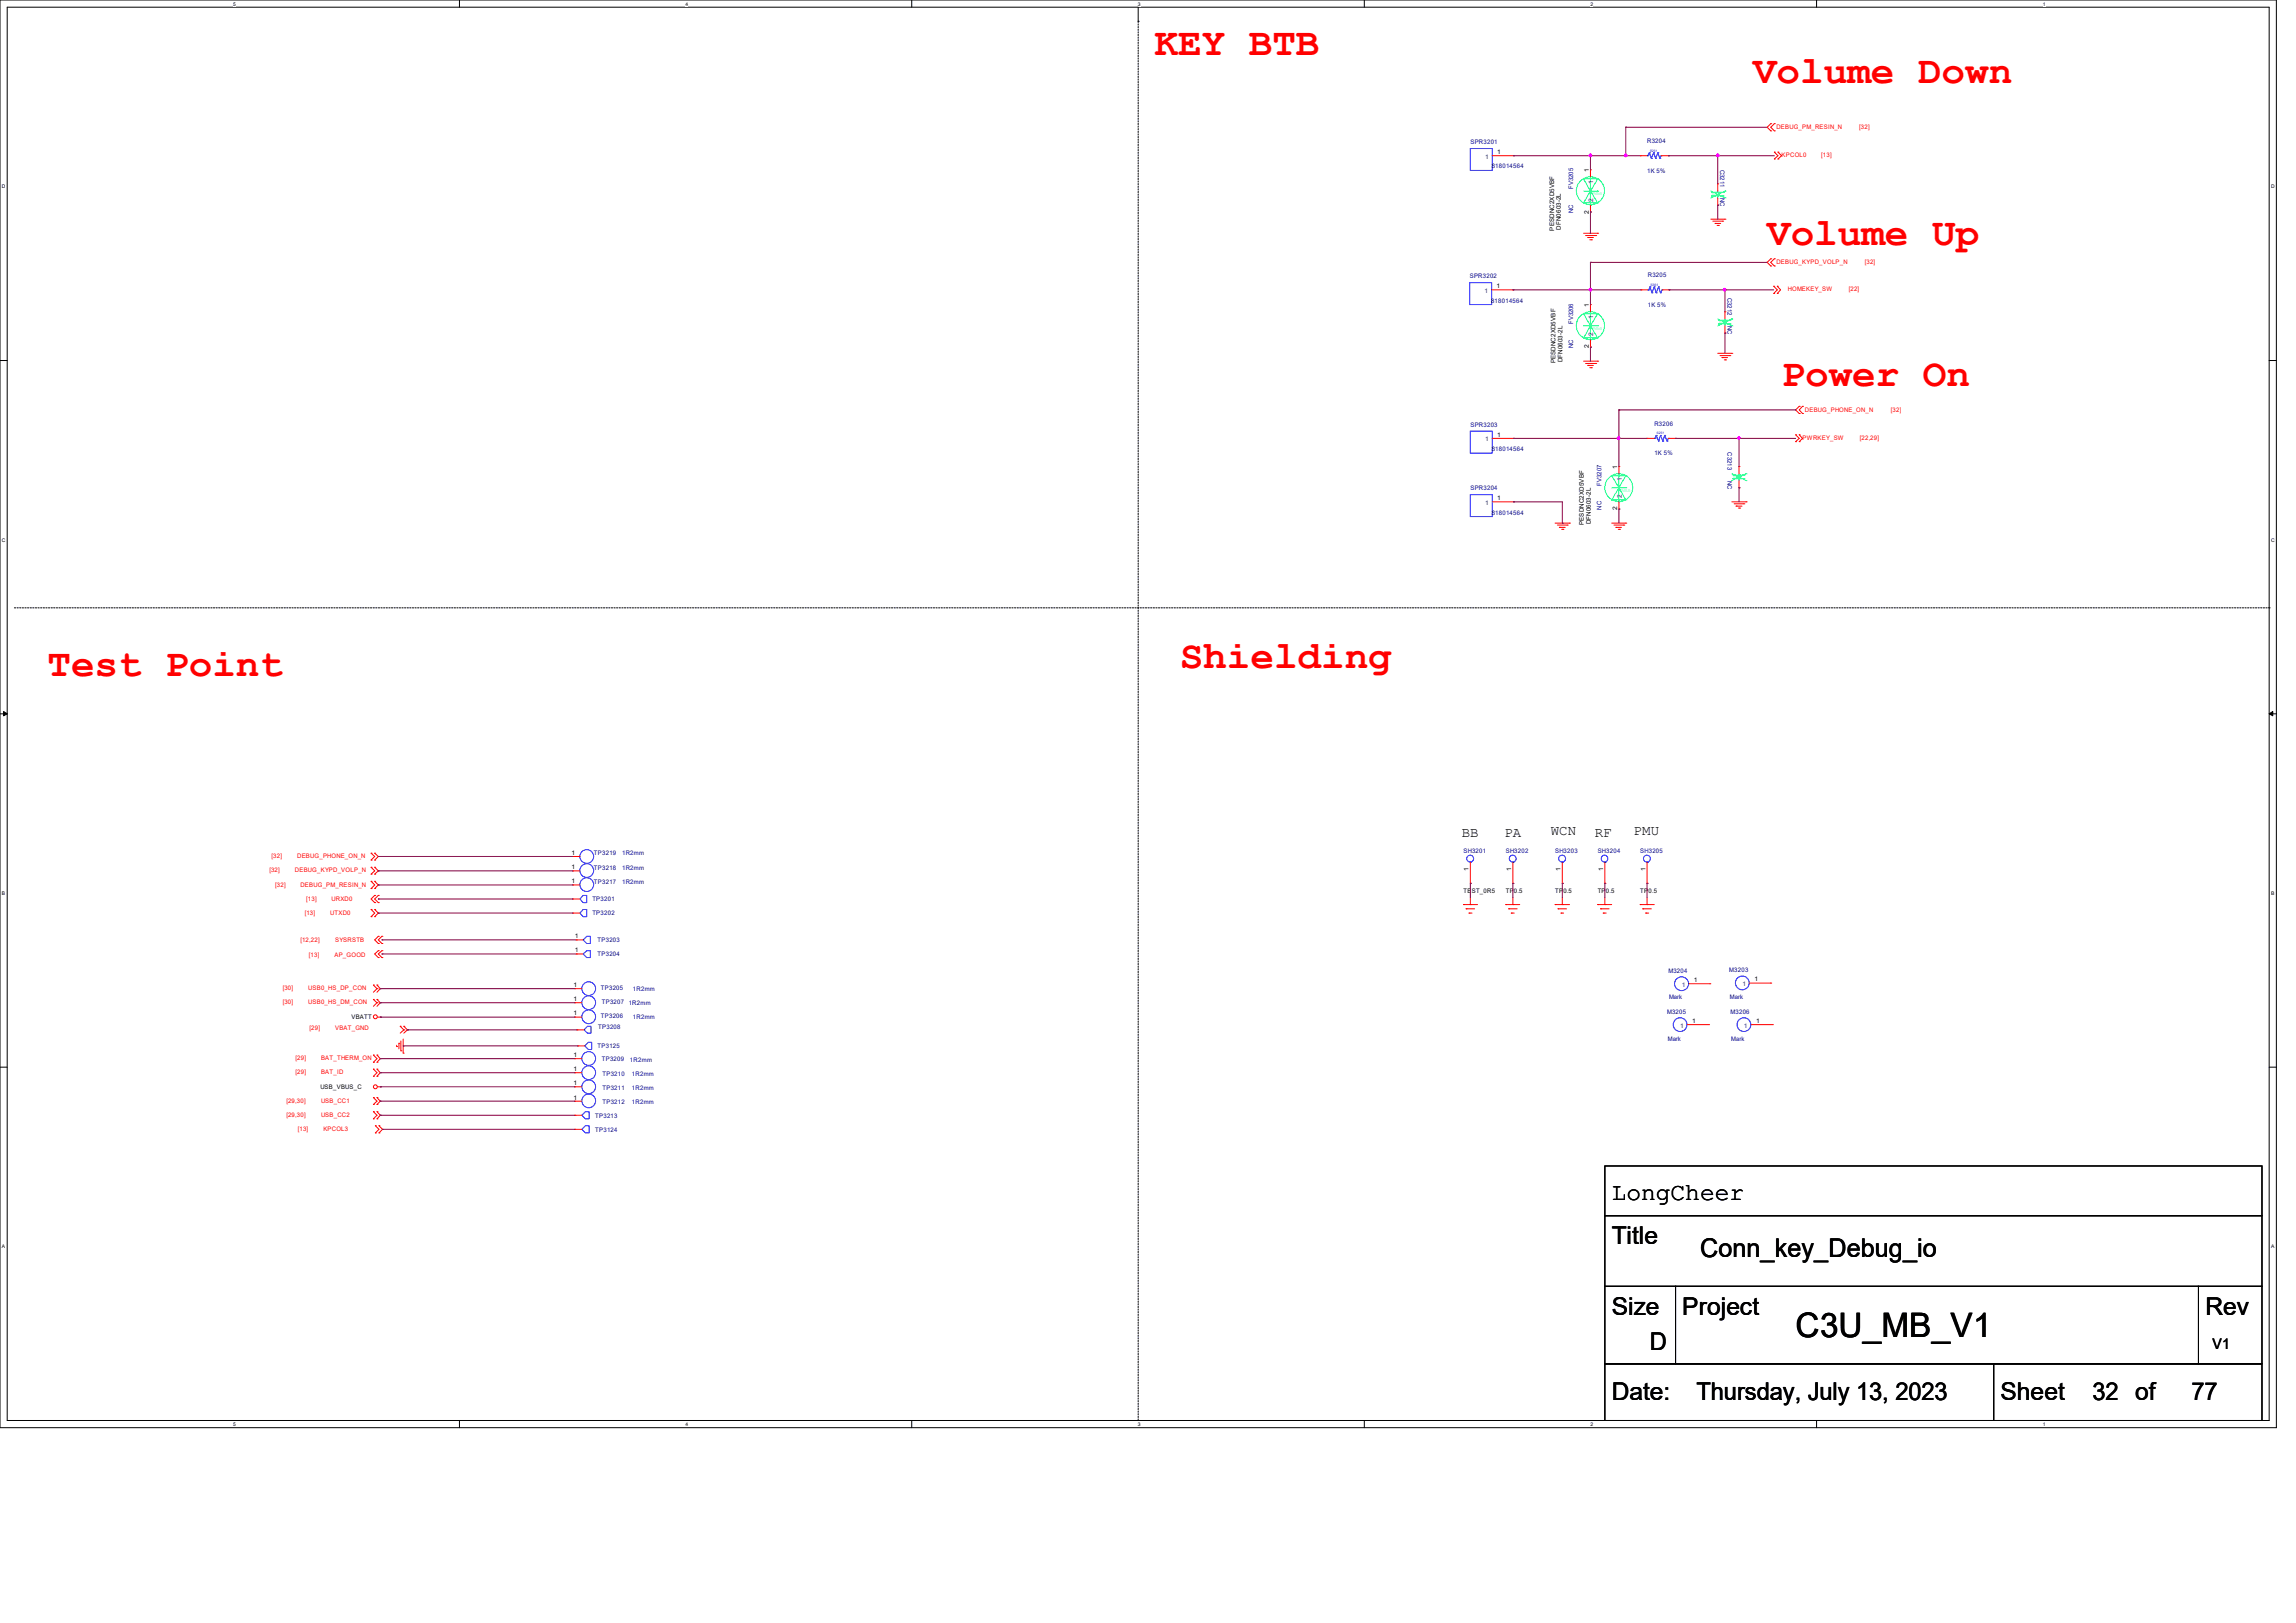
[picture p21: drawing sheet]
<svg xmlns="http://www.w3.org/2000/svg" width="297mm" height="210mm" viewBox="0 0 297 210" stroke-linecap="round" stroke-linejoin="round" font-family="sans-serif">
<defs><g id="words">
<g font-size="5.1" fill="#f00">
<text x="149.4" y="7.1">KEY BTB</text>
<text x="226.8" y="10.7">Volume Down</text>
<text x="228.6" y="31.7">Volume Up</text>
<text x="230.5" y="50">Power On</text>
<text x="6.1" y="87.4">Test Point</text>
<text x="152.6" y="86.4">Shielding</text>
</g>
<text font-size="4.4" x="232.3" y="173.1">C3U_MB_V1</text>
<text font-size="3.3" x="219.9" y="162.6">Conn_key_Debug_io</text>
<g font-size="3.2">
<text x="208.5" y="155.2">LongCheer</text>
<text x="208.5" y="161">Title</text>
<text x="208.5" y="170.2">Size</text>
<text x="217.6" y="170.2">Project</text>
<text x="285.3" y="170.2">Rev</text>
<text x="213.4" y="174.8">D</text>
<text x="208.5" y="181.1">Date:</text>
<text x="219.5" y="181.1">Thursday, July 13, 2023</text>
<text x="258.8" y="181.1">Sheet</text>
<text x="270.7" y="181.1">32 of</text>
<text x="283.5" y="181.1">77</text>
</g>
<text font-size="1.9" x="286.2" y="174.5">V1</text>
<g font-size="1.8">
<text x="200.6" y="108">WCN</text>
<text x="211.3" y="108">PMU</text>
<text x="189.1" y="108.3">BB</text>
<text x="194.6" y="108.2">PA</text>
<text x="206.3" y="108.2">RF</text>
</g>
<g font-size=".8" fill="#f00">
<text x="229.8" y="16.7">DEBUG_PM_RESIN_N</text>
<text x="240.5" y="16.7">[32]</text>
<text x="230.5" y="20.4">KPCOL0</text>
<text x="235.6" y="20.4">[13]</text>
<text x="229.8" y="34.2">DEBUG_KYPD_VOLP_N</text>
<text x="241.2" y="34.2">[32]</text>
<text x="231.3" y="37.7">HOMEKEY_SW</text>
<text x="239.2" y="37.7">[22]</text>
<text x="233.5" y="53.3">DEBUG_PHONE_ON_N</text>
<text x="244.6" y="53.3">[32]</text>
<text x="233.2" y="56.9">PWRKEY_SW</text>
<text x="240.6" y="56.9">[22,29]</text>
<text x="34.8" y="112.9">[32]</text>
<text x="35.1" y="111">[32]</text>
<text x="38.1" y="112.9">DEBUG_KYPD_VOLP_N</text>
<text x="38.4" y="111">DEBUG_PHONE_ON_N</text>
<text x="35.6" y="114.7">[32]</text>
<text x="38.9" y="114.7">DEBUG_PM_RESIN_N</text>
<text x="39.4" y="118.4">[13]</text>
<text x="39.6" y="116.5">[13]</text>
<text x="42.7" y="118.4">UTXD0</text>
<text x="42.9" y="116.5">URXD0</text>
<text x="38.9" y="121.8">[12,22]</text>
<text x="40" y="123.9">[13]</text>
<text x="43.3" y="123.9">AP_GOOD</text>
<text x="43.4" y="121.8">SYSRSTB</text>
<text x="36.6" y="128.1">[30]</text>
<text x="36.6" y="129.9">[30]</text>
<text x="39.9" y="128.1">USB0_HS_DP_CON</text>
<text x="39.9" y="129.9">USB0_HS_DM_CON</text>
<text x="38.2" y="137.2">[29]</text>
<text x="40" y="133.3">[29]</text>
<text x="41.5" y="137.2">BAT_THERM_ON</text>
<text x="43.4" y="133.3">VBAT_GND</text>
<text x="37" y="142.7">[29,30]</text>
<text x="38.2" y="139">[29]</text>
<text x="41.5" y="139">BAT_ID</text>
<text x="41.5" y="142.7">USB_CC1</text>
<text x="37" y="144.5">[29,30]</text>
<text x="38.5" y="146.3">[13]</text>
<text x="41.5" y="144.5">USB_CC2</text>
<text x="41.8" y="146.3">KPCOL3</text>
</g>
<g font-size=".8" fill="#000080">
<text x="190.2" y="18.6">SPR3201</text>
<text x="193" y="21.8">818014564</text>
<text x="213.1" y="18.5">R3204</text>
<text x="213.1" y="22.4">1K 5%</text>
<text x="222.5" y="22" transform="rotate(90 222.5 22)">C3211</text>
<text x="203.5" y="27.6" transform="rotate(-90 203.5 27.6)">NC</text>
<text x="203.5" y="24.4" transform="rotate(-90 203.5 24.4)">FV3205</text>
<text x="222.5" y="25.6" transform="rotate(90 222.5 25.6)">NC</text>
<text x="190.1" y="36">SPR3202</text>
<text x="213.2" y="35.9">R3205</text>
<text x="192.9" y="39.2">818014564</text>
<text x="203.5" y="41.9" transform="rotate(-90 203.5 41.9)">FV3206</text>
<text x="213.2" y="39.7">1K 5%</text>
<text x="223.5" y="38.5" transform="rotate(90 223.5 38.5)">C3212</text>
<text x="203.5" y="45" transform="rotate(-90 203.5 45)">NC</text>
<text x="223.5" y="42.2" transform="rotate(90 223.5 42.2)">NC</text>
<text x="190.2" y="55.2">SPR3203</text>
<text x="193" y="58.4">818014564</text>
<text x="214" y="55.1">R3206</text>
<text x="214" y="58.9">1K 5%</text>
<text x="223.5" y="58.5" transform="rotate(90 223.5 58.5)">C3213</text>
<text x="190.2" y="63.4">SPR3204</text>
<text x="207.2" y="66" transform="rotate(-90 207.2 66)">NC</text>
<text x="207.2" y="62.8" transform="rotate(-90 207.2 62.8)">FV3207</text>
<text x="223.5" y="62.2" transform="rotate(90 223.5 62.2)">NC</text>
<text x="193" y="66.6">818014564</text>
<text x="76.8" y="112.5">TP3218</text>
<text x="76.8" y="110.7">TP3219</text>
<text x="80.5" y="112.5">1R2mm</text>
<text x="80.5" y="110.7">1R2mm</text>
<text x="189.3" y="110.3">SH3201</text>
<text x="194.8" y="110.3">SH3202</text>
<text x="201.2" y="110.3">SH3203</text>
<text x="206.7" y="110.3">SH3204</text>
<text x="212.2" y="110.3">SH3205</text>
<text x="76.6" y="116.6">TP3201</text>
<text x="76.6" y="118.4">TP3202</text>
<text x="76.8" y="114.3">TP3217</text>
<text x="80.5" y="114.3">1R2mm</text>
<text x="77.3" y="121.8">TP3203</text>
<text x="77.3" y="123.7">TP3204</text>
<text x="215.8" y="125.9">M3204</text>
<text x="223.7" y="125.8">M3203</text>
<text x="77.7" y="131.7">TP3206</text>
<text x="77.7" y="128.1">TP3205</text>
<text x="77.9" y="129.9">TP3207</text>
<text x="81.3" y="130.1">1R2mm</text>
<text x="81.9" y="131.9">1R2mm</text>
<text x="81.9" y="128.2">1R2mm</text>
<text x="215.7" y="131.2">M3205</text>
<text x="215.9" y="129.3">Mark</text>
<text x="223.8" y="129.2">Mark</text>
<text x="223.9" y="131.2">M3206</text>
<text x="77.3" y="135.6">TP3125</text>
<text x="77.4" y="133.1">TP3208</text>
<text x="77.9" y="137.3">TP3209</text>
<text x="81.5" y="137.4">1R2mm</text>
<text x="215.7" y="134.7">Mark</text>
<text x="224" y="134.7">Mark</text>
<text x="77.9" y="142.9">TP3212</text>
<text x="77.9" y="141">TP3211</text>
<text x="77.9" y="139.2">TP3210</text>
<text x="81.8" y="142.9">1R2mm</text>
<text x="81.8" y="141">1R2mm</text>
<text x="81.8" y="139.2">1R2mm</text>
<text x="77" y="144.7">TP3213</text>
<text x="77" y="146.5">TP3124</text>
</g>
<g font-size=".8" fill="#004080">
<text x="192.1" y="20.5">1</text>
<text x="206.1" y="23.8" transform="rotate(-90 206.1 23.8)">1</text>
<text x="206.1" y="26.1" transform="rotate(-90 206.1 26.1)">2</text>
<text x="192" y="37.9">1</text>
<text x="206.1" y="41.3" transform="rotate(-90 206.1 41.3)">1</text>
<text x="206.1" y="43.5" transform="rotate(-90 206.1 43.5)">2</text>
<text x="192.1" y="57.1">1</text>
<text x="192.1" y="65.3">1</text>
<text x="209.8" y="64.5" transform="rotate(-90 209.8 64.5)">2</text>
<text x="209.8" y="62.2" transform="rotate(-90 209.8 62.2)">1</text>
<text x="217.6" y="127.7">1</text>
<text x="225.4" y="127.6">1</text>
<text x="217.3" y="133">1</text>
<text x="225.6" y="133">1</text>
</g>
<g font-size=".8">
<text x="193.7" y="19.9">1</text>
<text x="205.5" y="22.2" transform="rotate(-90 205.5 22.2)">1</text>
<text x="201" y="29.8" transform="rotate(-90 201 29.8)">PESDNC2XD5VBF</text>
<text x="201.9" y="29.7" transform="rotate(-90 201.9 29.7)">DFN0603-2L</text>
<text x="205.5" y="27.6" transform="rotate(-90 205.5 27.6)">2</text>
<text x="193.6" y="37.3">1</text>
<text x="205.5" y="39.7" transform="rotate(-90 205.5 39.7)">1</text>
<text x="201.2" y="47" transform="rotate(-90 201.2 47)">PESDNC2XD5VBF</text>
<text x="202.1" y="46.9" transform="rotate(-90 202.1 46.9)">DFN0603-2L</text>
<text x="205.5" y="45.1" transform="rotate(-90 205.5 45.1)">2</text>
<text x="193.7" y="56.5">1</text>
<text x="193.7" y="64.7">1</text>
<text x="209.2" y="60.7" transform="rotate(-90 209.2 60.7)">1</text>
<text x="204.9" y="67.9" transform="rotate(-90 204.9 67.9)">PESDNC2XD5VBF</text>
<text x="205.8" y="67.9" transform="rotate(-90 205.8 67.9)">DFN0603-2L</text>
<text x="209.2" y="66" transform="rotate(-90 209.2 66)">2</text>
<text x="73.9" y="112.5">1</text>
<text x="73.9" y="110.6">1</text>
<text x="190" y="112.7" transform="rotate(-90 190 112.7)">1</text>
<text x="195.5" y="112.7" transform="rotate(-90 195.5 112.7)">1</text>
<text x="201.9" y="112.7" transform="rotate(-90 201.9 112.7)">1</text>
<text x="207.4" y="112.7" transform="rotate(-90 207.4 112.7)">1</text>
<text x="212.8" y="112.7" transform="rotate(-90 212.8 112.7)">1</text>
<text x="73.9" y="114.3">1</text>
<text x="189.3" y="115.5">TEST_0R5</text>
<text x="194.8" y="115.5">TP0.5</text>
<text x="201.2" y="115.5">TP0.5</text>
<text x="206.7" y="115.5">TP0.5</text>
<text x="212.2" y="115.5">TP0.5</text>
<text x="74.3" y="121.4">1</text>
<text x="74.3" y="123.2">1</text>
<text x="45.5" y="131.8">VBATT</text>
<text x="74.2" y="131.4">1</text>
<text x="74.2" y="127.7">1</text>
<text x="74.2" y="129.5">1</text>
<text x="219.1" y="127.1">1</text>
<text x="227" y="127">1</text>
<text x="74.2" y="136.8">1</text>
<text x="218.9" y="132.4">1</text>
<text x="227.2" y="132.4">1</text>
<text x="41.4" y="140.9">USB_VBUS_C</text>
<text x="74.2" y="142.3">1</text>
<text x="74.2" y="140.4">1</text>
<text x="74.2" y="138.6">1</text>
</g>
<g font-size=".6">
<text x="30.2" y=".7">5</text>
<text x="88.7" y=".7">4</text>
<text x="147.2" y=".7">3</text>
<text x="205.7" y=".7">2</text>
<text x="264.2" y=".7">1</text>
<text x=".3" y="24.4">D</text>
<text x="293.8" y="24.4">D</text>
<text x=".3" y="70.1">C</text>
<text x="293.8" y="70.1">C</text>
<text x=".3" y="115.8">B</text>
<text x="293.8" y="115.8">B</text>
<text x=".3" y="161.5">A</text>
<text x="293.8" y="161.5">A</text>
<text x="30.2" y="184.5">5</text>
<text x="88.7" y="184.5">4</text>
<text x="147.2" y="184.5">3</text>
<text x="205.7" y="184.5">2</text>
<text x="264.2" y="184.5">1</text>
</g>
<g font-size=".4" fill="#00f">
<text x="213.4" y="19.6">0201</text>
<text x="213.5" y="37">0201</text>
<text x="214.3" y="56.2">0201</text>
</g>
<g font-size=".4" fill="#00ff80">
<text x="206" y="25.2">TVS-B</text>
<text x="221.5" y="25.2">0201</text>
<text x="222.4" y="41.8">0201</text>
<text x="206" y="42.7">TVS-B</text>
<text x="209.6" y="63.6">TVS-B</text>
<text x="224.2" y="61.8">0201</text>
</g>
</g></defs>
<path d="M0 0h294.5v184.7h-294.5zM.9 .9h292.6v182.9h-292.6z" fill="none" stroke="#000" stroke-width=".13"/>
<g fill="#fff">
<path d="M30.2 .1h.3v.7h-.3z"/>
<path d="M30.2 183.9h.3v.8h-.3z"/>
</g>
<path d="M59.4 0v.9M59.4 183.8v.9" fill="none" stroke="#000" stroke-width=".13"/>
<g fill="#fff">
<path d="M88.7 .1h.3v.7h-.3z"/>
<path d="M88.7 183.9h.3v.8h-.3z"/>
</g>
<path d="M117.9 0v.9M117.9 183.8v.9" fill="none" stroke="#000" stroke-width=".13"/>
<g fill="#fff">
<path d="M147.2 .1h.3v.7h-.3z"/>
<path d="M147.2 183.9h.3v.8h-.3z"/>
</g>
<path d="M176.5 0v.9M176.5 183.8v.9" fill="none" stroke="#000" stroke-width=".13"/>
<g fill="#fff">
<path d="M205.7 .1h.4v.7h-.4z"/>
<path d="M205.7 183.9h.4v.8h-.4z"/>
</g>
<path d="M235 0v.9M235 183.8v.9" fill="none" stroke="#000" stroke-width=".13"/>
<g fill="#fff">
<path d="M264.2 .1h.4v.7h-.4z"/>
<path d="M264.2 183.9h.4v.8h-.4z"/>
<path d="M.3 23.8h.4v.7h-.4z"/>
<path d="M293.8 23.8h.5v.7h-.5z"/>
<path d="M.3 69.5h.4v.7h-.4z"/>
<path d="M293.8 69.5h.5v.7h-.5z"/>
</g>
<path d="M0 46.7h.9M293.5 46.7h1" fill="none" stroke="#000" stroke-width=".13"/>
<g fill="#fff">
<path d="M.3 115.2h.4v.8h-.4z"/>
<path d="M293.8 115.2h.4v.8h-.4z"/>
</g>
<path d="M0 92.4h.9M293.5 92.4h1" fill="none" stroke="#000" stroke-width=".13"/>
<path d="M.5 92.1l.4 .3-.4 .2zM293.5 92.4l.5-.3v.5z" fill="#000" stroke="#000" stroke-width=".13"/>
<g fill="#fff">
<path d="M.3 161h.3v.7h-.3z"/>
<path d="M293.8 161h.4v.7h-.4z"/>
</g>
<g fill="none" stroke="#000" stroke-width=".13">
<path d="M147.2 2.8h.1M147.2 .9v182.9M1.9 78.7h291.6M293.5 78.7h.1M0 138.1h.9M293.5 138.1h1M207.6 157.3h85v9.2h-85zM207.6 150.9h85v6.4h-85zM207.6 166.5h9.1v10h-9.1zM207.6 176.5h50.3v7.3h-50.3zM216.7 166.5h67.7v10h-67.7zM257.9 176.5h34.7v7.3h-34.7z"/>
<path d="M284.4 166.5h8.2v10h-8.2zM147.2 183.8h.1"/>
</g>
<g fill="none" stroke="#f00" stroke-width=".13">
<path d="M229.1 16.9h.1M229.1 16h.1M229.1 16l-.5 .5 .5 .4M229.5 19.7h.1M229.5 16h.1M229.5 16.9h.1M229.5 19.7l.5 .5-.5 .4M229.5 16l-.4 .5 .4 .4M230 19.7h.1M230 19.7l.5 .5-.5 .4M193 37.5h2.7M193 20.2h2.8"/>
<path d="M195.7 37.5h.1M195.8 20.2h.1M204.9 30.2h1.8M205.1 30.5h1.3M205.4 30.7h.1M205.4 30.7h.7M205.7 31h.2M205.7 39.4h.1M205.7 22h.1M205.7 27.4h.1M205.7 22v.9M205.7 26.5v.9"/>
<path d="M205.7 39.4v.9M205.9 31h.1M206.4 30.5h.1M206.7 30.2h.1M212.2 20.2h.1M212.2 20.2h.9M212.3 37.5h.1M212.3 37.5h.8M214.9 20.2h.9M215 37.5h.9M215.8 20.2h.1M215.9 37.5h.1"/>
<path d="M221.3 28.4h1.8M221.6 28.6h1.2M221.9 28.9h.1M221.9 28.9h.7M222.1 29.2h.2M222.2 23.8h.1M222.2 26.5h.1M222.2 23.8v.9M222.2 25.6v.9M222.3 29.2h.1M222.8 28.6h.1M223.1 28.4h.1"/>
<path d="M229.1 34.4h.1M229.1 33.5h.1M229.1 33.5l-.5 .5 .5 .4M229.4 38h.1M229.4 37h.1M229.4 37l.5 .5-.5 .5M229.5 20.6h.1M229.5 33.5h.1M229.5 34.4h.1M229.5 33.5l-.4 .5 .4 .4M229.9 38h.1M229.9 37h.1"/>
<path d="M229.9 37l.4 .5-.4 .5M230 20.6h.1M193 56.7h2.8M195.8 56.7h.1M204.9 46.7h1.8M205.1 47h1.3M205.4 47.3h.1M205.4 47.3h.7M205.7 47.6h.2M205.7 44.9h.1M205.7 44v.9M205.9 47.6h.1"/>
<path d="M206.4 47h.1M206.7 46.7h.1M213.1 56.7h.1M213.1 56.7h.9M215.8 56.7h.9M216.7 56.7h.1M222.2 45.7h1.8M222.5 46h1.3M222.8 46.3h.1M222.8 46.3h.7M223.1 46.6h.1M223.1 40.3h.1"/>
<path d="M223.1 43.1h.1M223.1 40.3v1M223.1 42.2v.9M223.2 46.6h.1M223.8 46h.1M224 45.7h.1M232.3 57.1h.1M232.3 56.3h.1M232.3 56.3l.4 .4-.4 .4M232.7 57.1h.1M232.7 56.3h.1M232.7 53.5h.1"/>
<path d="M232.7 52.6h.1M232.7 56.3l.5 .4-.5 .4M232.7 52.6l-.4 .4 .4 .5M233.2 52.6h.1M233.2 53.5h.1M233.2 52.6l-.5 .4 .5 .5M193 64.9h2.8M195.8 64.9h.1M201.2 67.7h1.8M201.5 67.9h1.2M201.7 68.2h.1M201.7 68.2h.8"/>
<path d="M202 68.5h.2M202.2 68.5h.1M202.7 67.9h.1M203 67.7h.1M208.5 67.7h1.8M208.8 67.9h1.3M209 68.2h.1M209 68.2h.8M209.3 68.5h.2M209.4 60.4h.1M209.4 65.9h.1M209.4 60.4v.9"/>
<path d="M209.4 64.9v1M209.5 68.5h.1M210.1 67.9h.1M210.3 67.7h.1M224 64.9h1.9M224.3 65.2h1.3M224.6 65.5h.1M224.6 65.5h.7M224.9 65.7h.1M225 60.4h.1M225 63.1h.1M225 60.4v.9"/>
<path d="M225 62.2v.9M225 65.7h.1M225.6 65.2h.1M225.9 64.9h.1M48 117.7h.1M48 118.6h.1M48 114h.1M48 115h.1M48 112.2h.1M48 113.1h.1M48 110.4h.1M48 111.3h.1"/>
<path d="M48 117.7l.5 .5-.5 .4M48 114l.5 .5-.5 .5M48 112.2l.5 .5-.5 .4M48 110.4l.5 .4-.5 .5M48.5 115.9h.1M48.5 116.8h.1M48.5 118.6h.1M48.5 117.7h.1M48.5 115h.1M48.5 114h.1M48.5 113.1h.1M48.5 112.2h.1"/>
<path d="M48.5 111.3h.1M48.5 110.4h.1M48.5 115.9l-.5 .4 .5 .5M48.5 117.7l.4 .5-.4 .4M48.5 114l.4 .5-.4 .5M48.5 112.2l.4 .5-.4 .4M48.5 110.4l.4 .4-.4 .5M48.9 115.9h.1M48.9 116.8h.1M48.9 115.9l-.4 .4 .4 .5M74.1 112.7h.1M74.1 116.3h.1"/>
<path d="M74.1 118.2h.1M74.1 114.5h.1M74.1 110.8h.1M74.1 118.2h.9M74.1 112.7h.9M74.1 116.3h.9M74.1 114.5h.9M74.1 110.8h.9M189.3 117.1h.1M189.3 117.1h1.8M189.7 117.6h.1M189.7 117.6h1.1"/>
<path d="M190 118.2h.1M190 118.2h.4M190.2 117.1h.1M190.2 114.3h.1M190.2 111.6v2.7M190.2 116.2v.9M194.8 117.1h.1M194.8 117.1h1.8M195.2 117.6h.1M195.2 117.6h1.1M195.5 118.2h.1M195.5 118.2h.4"/>
<path d="M195.7 117.1h.1M195.7 114.3h.1M195.7 111.6v2.7M195.7 116.2v.9M201.2 117.1h.1M201.2 117.1h1.8M201.5 117.6h.1M201.5 117.6h1.1M201.9 118.2h.1M201.9 118.2h.4M202.1 117.1h.1M202.1 114.3h.1"/>
<path d="M202.1 111.6v2.7M202.1 116.2v.9M206.7 117.1h.1M206.7 117.1h1.8M207.1 117.6h.1M207.1 117.6h1.1M207.4 118.2h.1M207.4 118.2h.4M207.6 117.1h.1M207.6 114.3h.1M207.6 111.6v2.7M207.6 116.2v.9"/>
<path d="M212.2 117.1h.1M212.2 117.1h1.8M212.5 117.6h.1M212.5 117.6h1.1M212.9 118.2h.1M212.9 118.2h.4M213.1 117.1h.1M213.1 114.3h.1M213.1 111.6v2.7M213.1 116.2v.9M48.3 127.5h.1M48.3 129.3h.1"/>
<path d="M48.3 136.5h.1M48.3 137.5h.1M48.3 138.3h.1M48.3 139.3h.1M48.3 127.5l.5 .4M48.3 129.3l.5 .5M48.3 136.5l.5 .5-.5 .5M48.3 138.3l.5 .5-.5 .5M48.8 127.9h.1M48.8 127.5h.1M48.8 129.8h.1M48.8 129.3h.1"/>
<path d="M48.8 137.5h.1M48.8 136.5h.1M48.8 139.3h.1M48.8 138.3h.1M48.8 127.9l-.5 .5M48.8 127.5l.4 .4M48.8 129.8l-.5 .4M48.8 129.3l.4 .5M48.8 136.5l.4 .5-.4 .5M48.8 138.3l.4 .5-.4 .5M48.9 131.6h.3M48.9 121.2h.1"/>
<path d="M48.9 122.1h.1M48.9 123h.1M48.9 123.9h.1M48.9 121.2l-.4 .4 .4 .5M48.9 123l-.4 .4 .4 .5M49.2 131.6h.1M49.2 127.9h.1M49.2 129.8h.1M49.2 127.9l-.4 .5M49.2 129.8l-.4 .4M49.4 121.2h.1M49.4 122.1h.1"/>
<path d="M49.4 123h.1M49.4 123.9h.1M49.4 121.2l-.5 .4 .5 .5M49.4 123l-.5 .4 .5 .5M51.3 135.4h.1M51.3 135.3v.1M51.6 135h.1M51.6 135v.7M51.8 132.8h.1M51.8 132.8l.4 .5M51.9 136h.1M51.9 134.7v1.3"/>
<path d="M52.2 136.3h.1M52.2 134.5v1.8M52.2 133.3h.1M52.2 132.8h.1M52.2 132.8l.5 .5M52.2 133.3l-.4 .4M52.7 133.3h.1M52.7 133.3l-.5 .4M74.3 131.6h.1M74.3 137h.1M74.3 127.9h.1M74.3 129.8h.1"/>
<path d="M74.3 138.8h.1M74.3 131.6h1M74.3 137h1M74.3 127.9h1M74.3 129.8h1M74.3 138.8h1M74.5 121.6h.1M74.5 123.4h.1M74.5 121.6h.9M74.5 123.4h.9M74.6 133.3h.1M74.6 133.3h1"/>
<path d="M74.7 135.3h.1M74.7 135.3h.9M218.3 132.6h2.7M218.5 127.3h2.7M221 132.6h.1M221.2 127.3h.1M226.3 127.2h2.8M226.5 132.6h2.8M229.1 127.2h.1M229.3 132.6h.1M48.3 142h.1M48.3 142.9h.1"/>
<path d="M48.3 143.8h.1M48.3 144.8h.1M48.3 142l.5 .5-.5 .4M48.3 143.8l.5 .5-.5 .5M48.6 145.7h.1M48.6 146.6h.1M48.6 145.7l.4 .4-.4 .5M48.8 142.9h.1M48.8 142h.1M48.8 144.8h.1M48.8 143.8h.1M48.8 142l.4 .5-.4 .4"/>
<path d="M48.8 143.8l.4 .5-.4 .5M48.9 140.6h.3M49 146.6h.1M49 145.7h.1M49 145.7l.5 .4-.5 .5M49.2 140.6h.1M74.3 144.3h.1M74.3 142.5h.1M74.3 140.6h.1M74.3 146.1h.1M74.3 140.6h1M74.3 144.3h1"/>
<path d="M74.3 142.5h1M74.3 146.1h1"/>
<circle cx="48.6" cy="131.6" r=".25"/>
<circle cx="48.6" cy="140.6" r=".25"/>
</g>
<g fill="none" stroke="#00f" stroke-width=".13">
<path d="M190.2 19.2h2.8v2.9h-2.8zM213.4 19.8h.1M213.4 19.8l-.3 .4M213.4 19.8l.2 .7M213.9 19.8h.1M213.9 19.8l-.3 .7M213.9 19.8l.3 .7M214.5 19.8h.1M214.5 19.8l-.3 .7M214.5 19.8l.2 .7M190.1 36.6h2.9v2.8h-2.9zM213.1 20.2h.1"/>
<path d="M213.1 37.5h.2M213.3 37.5h.1M213.4 37.1h.1M213.4 37.1l-.1 .4M213.4 37.1l.3 .8M213.6 20.5h.1M213.7 37.9h.1M214 37.1h.1M214 37.1l-.3 .8M214 37.1l.2 .8M214.2 20.5h.1M214.2 37.9h.1"/>
<path d="M214.5 37.1h.1M214.5 37.1l-.3 .8M214.5 37.1l.3 .8M214.7 20.5h.1M214.8 37.9h.1M214.9 20.2h.1M214.9 20.2l-.2 .3M215 37.5h.1M215 37.5l-.2 .4M190.2 55.8h2.8v2.8h-2.8zM214 56.7h.1M214.1 56.7h.1"/>
<path d="M214.2 56.3h.1M214.2 56.3l-.1 .4M214.2 56.3l.3 .8M214.5 57.1h.1M214.8 56.3h.1M214.8 56.3l-.3 .8M214.8 56.3l.3 .8M215.1 57.1h.1M215.3 56.3h.1M215.3 56.3l-.2 .8M215.3 56.3l.3 .8M215.6 57.1h.1"/>
<path d="M215.8 56.7h.1M215.8 56.7l-.2 .4M190.2 64h2.8v2.8h-2.8zM75.4 115.9h.5v.9h-.5l-.4-.5zM75.4 117.7h.5v.9h-.5l-.4-.4zM190.2 111.6h.1M195.7 111.6h.1M202.1 111.6h.1M207.6 111.6h.1M213.1 111.6h.1M75.4 121.6l.5-.4h.5v.9h-.5zM75.4 123.4l.5-.4h.5v.9h-.5z"/>
<path d="M75.6 135.3l.5-.4h.4v.9h-.4zM76 132.8h.5v.9h-.5l-.4-.4zM75.7 143.8h.5v1h-.5l-.4-.5zM75.7 145.7h.5v.9h-.5l-.4-.5z"/>
<circle cx="75.9" cy="112.6" r=".89"/>
<circle cx="75.9" cy="110.8" r=".89"/>
<circle cx="75.9" cy="114.5" r=".89"/>
<circle cx="190.2" cy="111.1" r=".44"/>
<circle cx="195.7" cy="111.1" r=".44"/>
<circle cx="202.1" cy="111.1" r=".44"/>
<circle cx="207.5" cy="111.1" r=".43"/>
<circle cx="213" cy="111.1" r=".44"/>
<circle cx="76.2" cy="127.9" r=".89"/>
<circle cx="76.2" cy="129.8" r=".89"/>
<circle cx="76.2" cy="131.6" r=".89"/>
<circle cx="76.2" cy="137" r=".89"/>
<circle cx="76.2" cy="138.8" r=".89"/>
<circle cx="217.3" cy="132.6" r=".89"/>
<circle cx="217.5" cy="127.3" r=".9"/>
<circle cx="225.4" cy="127.2" r=".89"/>
<circle cx="225.6" cy="132.6" r=".89"/>
<circle cx="76.2" cy="142.5" r=".89"/>
<circle cx="76.2" cy="140.6" r=".89"/>
</g>
<g fill="none" stroke="#00ff80" stroke-width=".13">
<path d="M204.9 23.2h.1M204.9 26.2h.1M204.9 24.7h1.8M204.9 26.2h1.8M204.9 23.2h1.8M204.9 23.2l.8 1.5M205.7 26.5h.1M205.7 24.7h.1M205.7 22.9v3.6M205.7 24.7l-.8 1.5M205.7 24.7l1 1.5M206.7 24.7h.1"/>
<path d="M206.7 26.2h.1M206.7 23.2h.1M206.7 23.2l-1 1.5M221.3 24.7l1.8 .9M221.4 25.4h.1M221.4 24.9h.1M221.4 25.4h1.7M221.4 24.9h1.7M222.2 24.9h.1M222.2 25.4h.1M222.2 24.7v.2M222.2 25.4v.2"/>
<path d="M223.1 25.6h.1M223.1 24.7h.1M223.1 24.7l-1.8 .9M204.9 40.6h.1M204.9 43.7h.1M204.9 42.2h1.8M204.9 43.7h1.8M204.9 40.6h1.8M204.9 40.6l.8 1.6M205.7 44h.1M205.7 42.2h.1M205.7 40.3v3.7"/>
<path d="M205.7 42.2l-.8 1.5M205.7 42.2l1 1.5M206.7 42.2h.1M206.7 43.7h.1M206.7 40.6h.1M206.7 40.6l-1 1.6M222.2 41.3l1.8 .9M222.3 41.9h.1M222.3 41.4h.1M222.3 41.9h1.6M222.3 41.4h1.6M223.1 41.4h.1"/>
<path d="M223.1 41.9h.1M223.1 41.3v.1M223.1 41.9v.3M224 42.2h.1M224 41.3h.1M224 41.3l-1.8 .9M208.5 61.6h.1M208.5 64.7h.1M208.5 63.1h1.8M208.5 64.7h1.8M208.5 61.6h1.8M208.5 61.6l.9 1.5"/>
<path d="M209.4 64.9h.1M209.4 63.1h.1M209.4 61.3v3.6M209.4 63.1l-.9 1.6M209.4 63.1l.9 1.6M210.3 63.1h.1M210.3 64.7h.1M210.3 61.6h.1M210.3 61.6l-.9 1.5M224 61.3l1.9 .9M224.2 61.9h.1M224.2 61.5h.1"/>
<path d="M224.2 61.9h1.6M224.2 61.5h1.6M225 61.5h.1M225 61.9h.1M225 61.3v.2M225 61.9v.3M225.9 62.2h.1M225.9 61.3h.1M225.9 61.3l-1.9 .9"/>
<circle cx="205.8" cy="24.7" r="1.81"/>
<circle cx="205.8" cy="42.1" r="1.81"/>
<circle cx="209.4" cy="63.1" r="1.8"/>
</g>
<g fill="none" stroke="#800040" stroke-width=".13">
<path d="M210.3 16.5h.1M210.3 16.5v3.7M210.3 16.5h18.3M195.7 37.5h.1M195.7 37.5h16.6M195.8 20.2h.1M195.8 20.2h16.4M205.7 20.2h.1M205.7 27.4h.1M205.7 37.5h.1M205.7 34h.1M205.7 20.2v1.8"/>
<path d="M205.7 27.4v2.8M205.7 34v5.4M205.7 34h22.9M210.3 20.2h.1M215.8 20.2h.1M215.8 20.2h13.7M215.9 37.5h.1M215.9 37.5h13.5M222.2 20.2h.1M222.2 26.5h.1M222.2 20.2v3.6M222.2 26.5v1.9"/>
<path d="M223.1 37.5h.1M223.1 37.5v2.8M195.8 56.7h.1M195.8 56.7h17.3M205.7 44.9h.1M205.7 44.9v1.8M209.4 53h.1M209.4 56.7h.1M209.4 53v7.4M209.4 53h22.9M216.7 56.7h.1M216.7 56.7h15.6"/>
<path d="M223.1 43.1h.1M223.1 43.1v2.6M225 56.7h.1M225 56.7v3.7M195.8 64.9h.1M195.8 64.9h6.3v2.8M202.1 67.7h.1M209.4 65.9h.1M209.4 65.9v1.8M225 63.1h.1M225 63.1v1.8M48.9 116.3h.1"/>
<path d="M48.9 118.2h.1M48.9 114.5h.1M48.9 112.7h.1M48.9 110.8h.1M48.9 116.3h25.2M48.9 118.2h25.2M48.9 114.5h25.2M48.9 112.7h25.2M48.9 110.8h25.2M190.2 114.3h.1M190.2 114.3v1.9M195.7 114.3h.1"/>
<path d="M195.7 114.3v1.9M202.1 114.3h.1M202.1 114.3v1.9M207.6 114.3h.1M207.6 114.3v1.9M213.1 114.3h.1M213.1 114.3v1.9M49.2 127.9h.1M49.2 129.8h.1M49.2 131.6h.1M49.2 137h.1M49.2 138.8h.1"/>
<path d="M49.2 127.9h25.1M49.2 129.8h25.1M49.2 131.6h25.1M49.2 137h25.1M49.2 138.8h25.1M49.4 121.6h.1M49.4 123.4h.1M49.4 121.6h25.1M49.4 123.4h25.1M52.2 135.3h.1M52.2 135.3h22.5M52.7 133.3h.1"/>
<path d="M52.7 133.3h21.9M49.2 140.6h.1M49.2 142.5h.1M49.2 144.3h.1M49.2 140.6h25.1M49.2 142.5h25.1M49.2 144.3h25.1M49.5 146.1h.1M49.5 146.1h24.8"/>
</g>
<g fill="#f0f" stroke="#f0f" stroke-width=".13">
<circle cx="210.3" cy="20.1" r=".17"/>
<circle cx="205.7" cy="20.1" r=".17"/>
<circle cx="222.2" cy="20.1" r=".17"/>
<circle cx="223.1" cy="37.5" r=".17"/>
<circle cx="209.4" cy="56.7" r=".17"/>
<circle cx="224.9" cy="56.7" r=".15"/>
<circle cx="205.7" cy="37.5" r=".17"/>
</g>
<use href="#words"/>
</svg>
